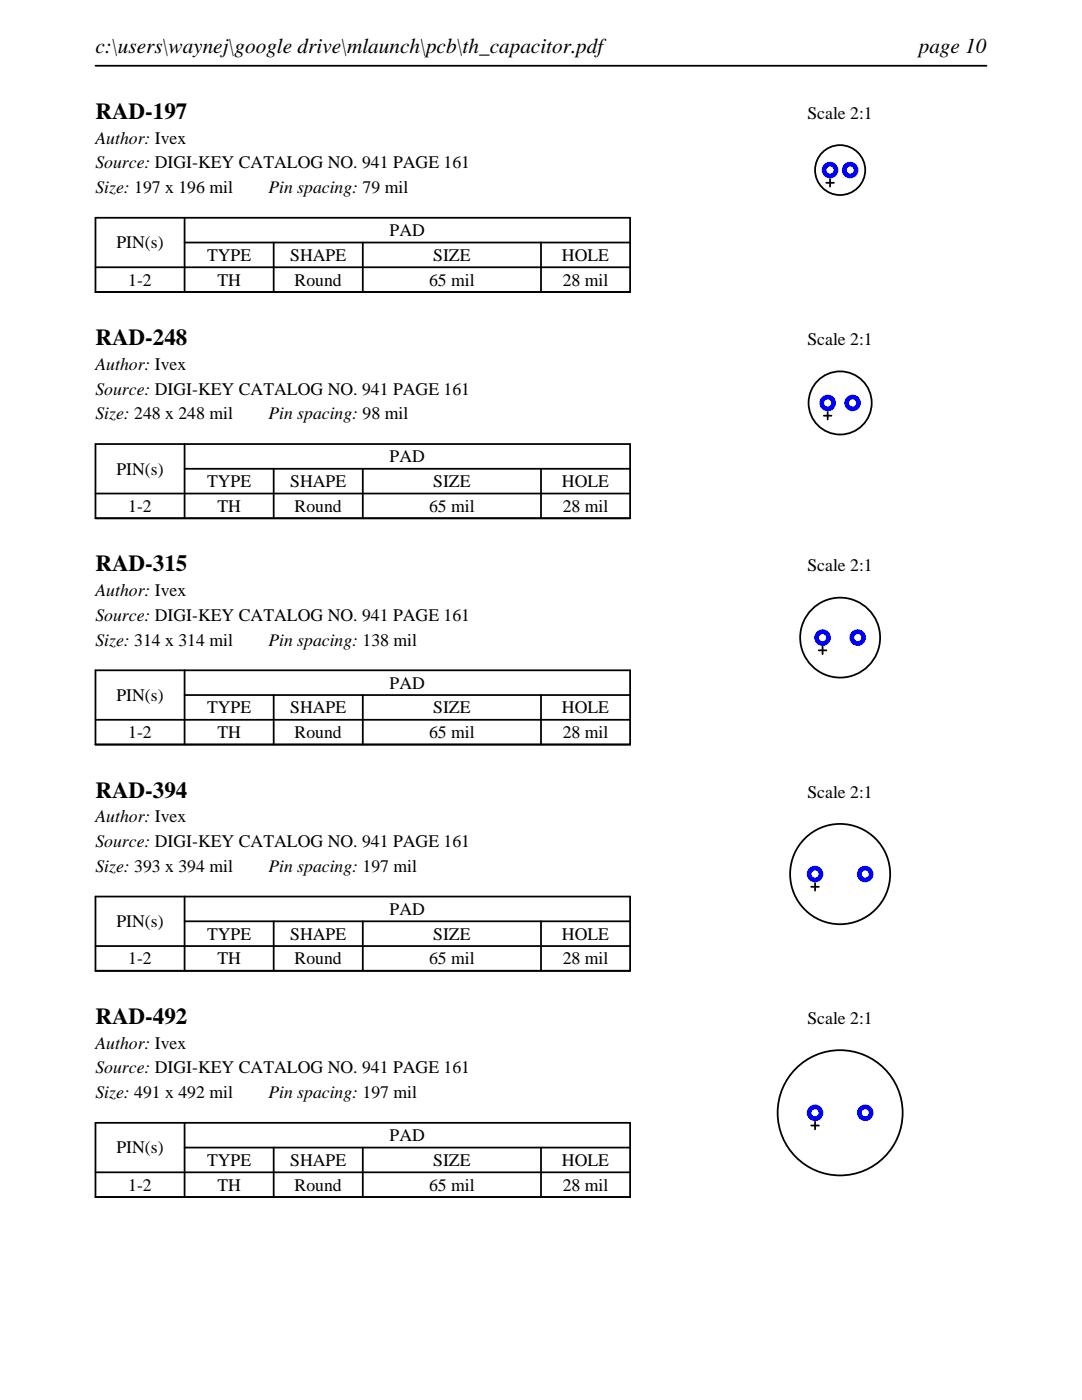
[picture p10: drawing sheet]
<svg xmlns="http://www.w3.org/2000/svg" width="216mm" height="279mm" viewBox="0 0 216 279" stroke-linecap="round" stroke-linejoin="round" font-family="sans-serif">
<defs><g id="words">
<g font-size="4.6">
<text x="19" y="23.7">RAD-197</text>
<text x="19" y="68.9">RAD-248</text>
<text x="19" y="114">RAD-315</text>
<text x="19" y="159.2">RAD-394</text>
<text x="19" y="204.3">RAD-492</text>
</g>
<g font-size="4.2">
<text x="19" y="10.6">c:\users\waynej\google drive\mlaunch\pcb\th_capacitor.pdf</text>
<text x="183.3" y="10.6">page 10</text>
</g>
<g font-size="3.5">
<text x="161.1" y="23.7">Scale 2:1</text>
<text x="19" y="28.6">Author: Ivex</text>
<text x="19" y="33.6">Source: DIGI-KEY CATALOG NO. 941 PAGE 161</text>
<text x="19" y="38.5">Size: 197 x 196 mil</text>
<text x="53.5" y="38.5">Pin spacing: 79 mil</text>
<text x="77.8" y="47.1">PAD</text>
<text x="23.2" y="49.6">PIN(s)</text>
<text x="41.3" y="52.1">TYPE</text>
<text x="57.9" y="52.1">SHAPE</text>
<text x="86.4" y="52.1">SIZE</text>
<text x="112.1" y="52.1">HOLE</text>
<text x="25.6" y="57">1-2</text>
<text x="43.4" y="57">TH</text>
<text x="58.8" y="57">Round</text>
<text x="85.6" y="57">65 mil</text>
<text x="112.3" y="57">28 mil</text>
<text x="161.1" y="68.9">Scale 2:1</text>
<text x="19" y="73.8">Author: Ivex</text>
<text x="19" y="78.7">Source: DIGI-KEY CATALOG NO. 941 PAGE 161</text>
<text x="19" y="83.7">Size: 248 x 248 mil</text>
<text x="53.5" y="83.7">Pin spacing: 98 mil</text>
<text x="23.2" y="94.7">PIN(s)</text>
<text x="77.8" y="92.3">PAD</text>
<text x="41.3" y="97.2">TYPE</text>
<text x="57.9" y="97.2">SHAPE</text>
<text x="86.4" y="97.2">SIZE</text>
<text x="112.1" y="97.2">HOLE</text>
<text x="25.6" y="102.2">1-2</text>
<text x="43.4" y="102.2">TH</text>
<text x="58.8" y="102.2">Round</text>
<text x="85.6" y="102.2">65 mil</text>
<text x="112.3" y="102.2">28 mil</text>
<text x="19" y="119">Author: Ivex</text>
<text x="161.1" y="114">Scale 2:1</text>
<text x="19" y="123.9">Source: DIGI-KEY CATALOG NO. 941 PAGE 161</text>
<text x="19" y="128.8">Size: 314 x 314 mil</text>
<text x="53.5" y="128.8">Pin spacing: 138 mil</text>
<text x="77.8" y="137.4">PAD</text>
<text x="23.2" y="139.9">PIN(s)</text>
<text x="41.3" y="142.4">TYPE</text>
<text x="57.9" y="142.4">SHAPE</text>
<text x="86.4" y="142.4">SIZE</text>
<text x="112.1" y="142.4">HOLE</text>
<text x="25.6" y="147.3">1-2</text>
<text x="43.4" y="147.3">TH</text>
<text x="58.8" y="147.3">Round</text>
<text x="85.6" y="147.3">65 mil</text>
<text x="112.3" y="147.3">28 mil</text>
<text x="161.1" y="159.2">Scale 2:1</text>
<text x="19" y="164.1">Author: Ivex</text>
<text x="19" y="169.1">Source: DIGI-KEY CATALOG NO. 941 PAGE 161</text>
<text x="19" y="174">Size: 393 x 394 mil</text>
<text x="53.5" y="174">Pin spacing: 197 mil</text>
<text x="23.2" y="185">PIN(s)</text>
<text x="77.8" y="182.6">PAD</text>
<text x="41.3" y="187.5">TYPE</text>
<text x="57.9" y="187.5">SHAPE</text>
<text x="86.4" y="187.5">SIZE</text>
<text x="112.1" y="187.5">HOLE</text>
<text x="25.6" y="192.5">1-2</text>
<text x="43.4" y="192.5">TH</text>
<text x="58.8" y="192.5">Round</text>
<text x="85.6" y="192.5">65 mil</text>
<text x="112.3" y="192.5">28 mil</text>
<text x="19" y="209.3">Author: Ivex</text>
<text x="161.1" y="204.3">Scale 2:1</text>
<text x="19" y="214.2">Source: DIGI-KEY CATALOG NO. 941 PAGE 161</text>
<text x="19" y="219.1">Size: 491 x 492 mil</text>
<text x="53.5" y="219.1">Pin spacing: 197 mil</text>
<text x="77.8" y="227.8">PAD</text>
<text x="23.2" y="230.2">PIN(s)</text>
<text x="41.3" y="232.7">TYPE</text>
<text x="57.9" y="232.7">SHAPE</text>
<text x="86.4" y="232.7">SIZE</text>
<text x="112.1" y="232.7">HOLE</text>
<text x="25.6" y="237.6">1-2</text>
<text x="43.4" y="237.6">TH</text>
<text x="58.8" y="237.6">Round</text>
<text x="85.6" y="237.6">65 mil</text>
<text x="112.3" y="237.6">28 mil</text>
</g>
</g></defs>
<path d="M19 13.1h177.8M19 43.5h106.7v14.8h-106.7zM19 53.3h106.7M36.8 48.4h88.9M36.8 43.5v14.8M54.6 48.4v9.9M72.4 48.4v9.9M107.9 48.4v9.9" fill="none" stroke="#000" stroke-width=".35"/>
<g fill="none" stroke="#000" stroke-width=".36">
<path d="M164.9 36.5h1.5zM165.6 35.7v1.5z"/>
<circle cx="167.6" cy="33.9" r="5"/>
</g>
<g fill="#00f">
<path d="M168 33.9a1.65 1.65 0 0 0 3.3 0 1.65 1.65 0 0 0-3.3 0zM168.9 33.9a.75 .75 0 0 1 1.5 0 .75 .75 0 0 1-1.5 0z"/>
<path d="M164 33.9a1.65 1.65 0 0 0 3.3 0 1.65 1.65 0 0 0-3.3 0zM164.9 33.9a.71 .71 0 0 1 1.4 0 .71 .71 0 0 1-1.4 0z"/>
</g>
<path d="M19 88.6h106.7v14.8h-106.7zM19 98.5h106.7M36.8 93.6h88.9M36.8 88.6v14.8M54.6 93.6v9.8M72.4 93.6v9.8M107.9 93.6v9.8" fill="none" stroke="#000" stroke-width=".35"/>
<g fill="none" stroke="#000" stroke-width=".36">
<path d="M164.4 83h1.5zM165.2 82.2v1.5z"/>
<circle cx="167.6" cy="80.4" r="6.3"/>
</g>
<g fill="#00f">
<path d="M168.5 80.4a1.65 1.65 0 0 0 3.3 0 1.65 1.65 0 0 0-3.3 0zM169.4 80.4a.71 .71 0 0 1 1.4 0 .71 .71 0 0 1-1.4 0z"/>
<path d="M163.5 80.4a1.65 1.65 0 0 0 3.3 0 1.65 1.65 0 0 0-3.3 0zM164.4 80.4a.75 .75 0 0 1 1.5 0 .75 .75 0 0 1-1.5 0z"/>
</g>
<path d="M19 133.8h106.7v14.8h-106.7zM36.8 138.7h88.9M36.8 133.8v14.8M54.6 138.7v9.9M72.4 138.7v9.9M107.9 138.7v9.9M19 143.7h106.7" fill="none" stroke="#000" stroke-width=".35"/>
<g fill="none" stroke="#000" stroke-width=".36">
<path d="M163.4 129.8h1.5zM164.1 129v1.6z"/>
<circle cx="167.6" cy="127.3" r="8"/>
</g>
<g fill="#00f">
<path d="M169.5 127.3a1.65 1.65 0 0 0 3.3 0 1.65 1.65 0 0 0-3.3 0zM170.4 127.3a.75 .75 0 0 1 1.5 0 .75 .75 0 0 1-1.5 0z"/>
<path d="M162.5 127.3a1.65 1.65 0 0 0 3.3 0 1.65 1.65 0 0 0-3.3 0zM163.4 127.3a.71 .71 0 0 1 1.4 0 .71 .71 0 0 1-1.4 0z"/>
</g>
<path d="M19 178.9h106.7v14.8h-106.7zM36.8 178.9v14.8M19 188.8h106.7M36.8 183.9h88.9M54.6 183.9v9.8M72.4 183.9v9.8M107.9 183.9v9.8" fill="none" stroke="#000" stroke-width=".35"/>
<g fill="none" stroke="#000" stroke-width=".36">
<path d="M161.9 177h1.5zM162.6 176.2v1.5z"/>
<circle cx="167.6" cy="174.4" r="10"/>
</g>
<g fill="#00f">
<path d="M171 174.4a1.65 1.65 0 0 0 3.3 0 1.65 1.65 0 0 0-3.3 0zM171.9 174.4a.75 .75 0 0 1 1.5 0 .75 .75 0 0 1-1.5 0z"/>
<path d="M161 174.4a1.65 1.65 0 0 0 3.3 0 1.65 1.65 0 0 0-3.3 0zM161.9 174.4a.71 .71 0 0 1 1.4 0 .71 .71 0 0 1-1.4 0z"/>
</g>
<path d="M19 224.1h106.7v14.8h-106.7zM19 234h106.7M36.8 229h88.9M36.8 224.1v14.8M54.6 229v9.9M72.4 229v9.9M107.9 229v9.9" fill="none" stroke="#000" stroke-width=".35"/>
<g fill="none" stroke="#000" stroke-width=".36">
<path d="M161.9 224.6h1.5zM162.6 223.9v1.5z"/>
<circle cx="167.6" cy="222.1" r="12.5"/>
</g>
<g fill="#00f">
<path d="M171 222.1a1.65 1.65 0 0 0 3.3 0 1.65 1.65 0 0 0-3.3 0zM171.9 222.1a.75 .75 0 0 1 1.5 0 .75 .75 0 0 1-1.5 0z"/>
<path d="M161 222.1a1.65 1.65 0 0 0 3.3 0 1.65 1.65 0 0 0-3.3 0zM161.9 222.1a.71 .71 0 0 1 1.4 0 .71 .71 0 0 1-1.4 0z"/>
</g>
<use href="#words"/>
</svg>
